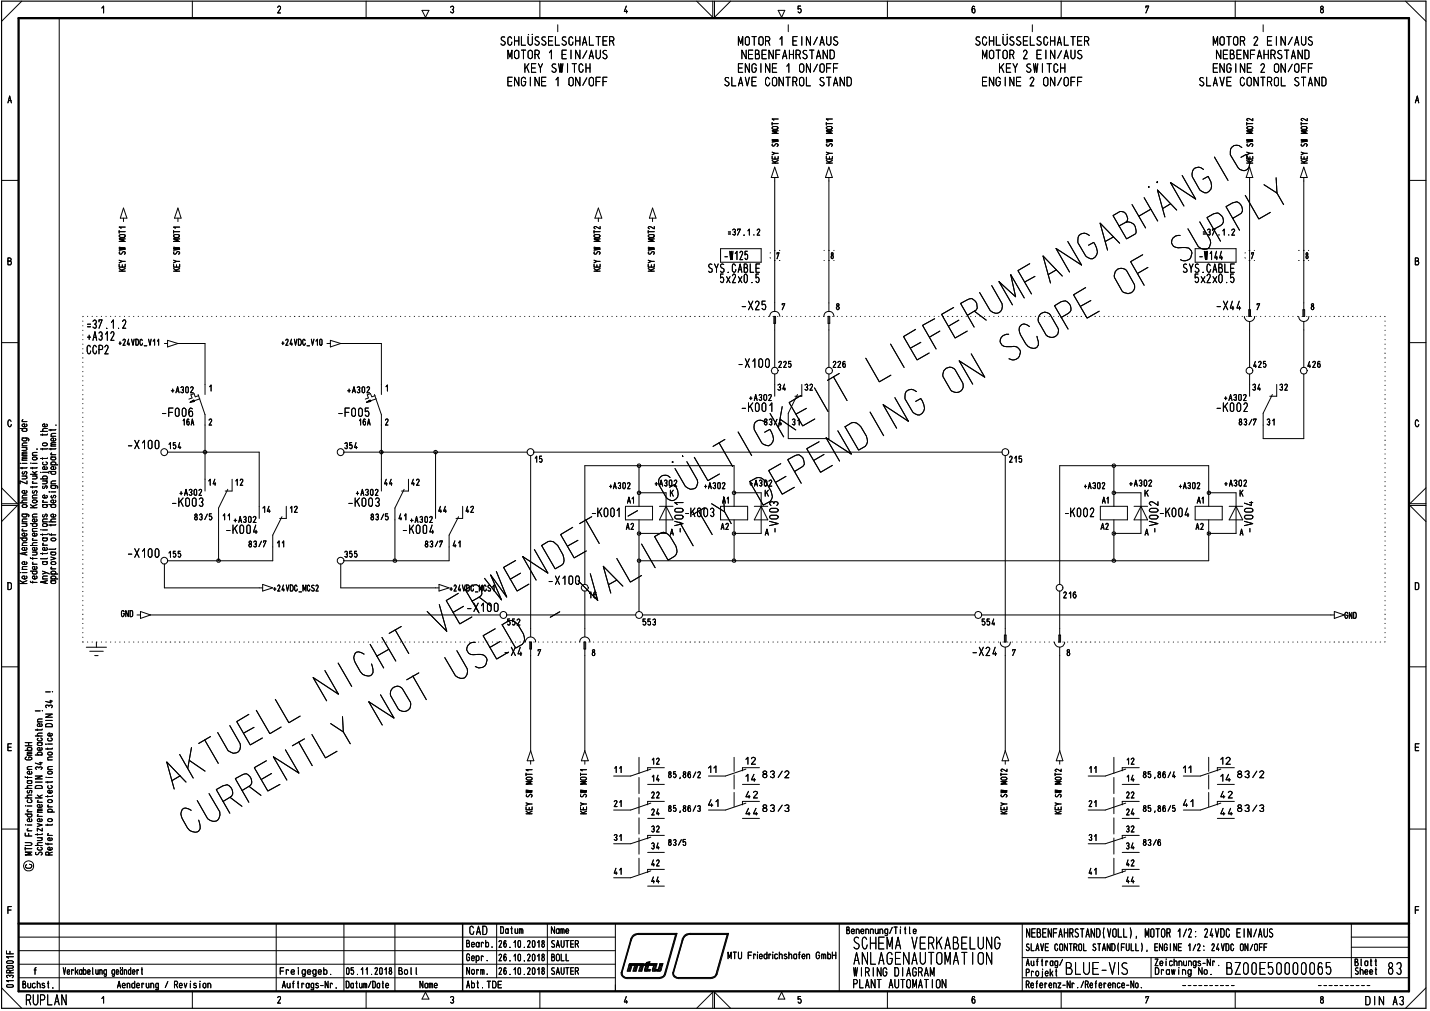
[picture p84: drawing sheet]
<svg xmlns="http://www.w3.org/2000/svg" width="420mm" height="297mm" viewBox="0 0 420 297" stroke-linecap="round" stroke-linejoin="round" font-family="sans-serif">
<defs><g id="words">
<text font-size="16.3" x="214.8" y="148">3</text>
<g font-size="8.1">
<text x="222.7" y="143.8">t,</text>
<text x="223.9" y="143.8">,</text>
</g>
<g font-size="6.2">
<text x="203.6" y="5">\/</text>
<text x="203.9" y="296.1">/ \</text>
</g>
<g font-size="5.8">
<text x="35.2" y="65.3">4</text>
<text x="51.1" y="65.3">4</text>
<text x="174.6" y="65.3">4</text>
<text x="190.6" y="65.3">4</text>
</g>
<g font-size="5.3">
<text x="212.1" y="148">1</text>
<text x="211.7" y="152">m</text>
<text x="221.7" y="152">Avg</text>
<text x="250.5" y="279">SC-1Id VRKA31LU\G</text>
<text x="250.7" y="283.5">A\LAG:\AUTOldT 0\</text>
<text x="329.2" y="286.4">S</text>
<text x="360.1" y="286.4">3700=50000065</text>
<text x="407.4" y="286.4">83</text>
</g>
<text font-size="4.6" x="7.5" y="295.4">RUPLAN</text>
<g font-size="3.9">
<text x="163.7" y="9.5">I</text>
<text x="231.4" y="9.5">i</text>
<text x="303.1" y="9.5">i</text>
<text x="371" y="9.5">i</text>
<text x="146.9" y="13.5">SCHLÜSSELSCHALTER</text>
<text x="149" y="17.4">MOTOR 1 EIN/AUS</text>
<text x="216.8" y="13.5">MOTOR 1 EIN/AUS</text>
<text x="217.8" y="17.4">NEBENFAHRSTAND</text>
<text x="286.5" y="13.5">SCHLÜSSELSCHALTER</text>
<text x="288.5" y="17.4">MOTOR 2 EIN/AUS</text>
<text x="356.3" y="13.5">MOTOR 2 EIN/AUS</text>
<text x="357.3" y="17.4">NEBENFAHRSTAND</text>
<text x="154" y="21.4">KEY SW I TCH</text>
<text x="216.8" y="21.4">ENGINE 1 ON/OFF</text>
<text x="293.5" y="21.4">KEY SW I TCH</text>
<text x="356.3" y="21.4">ENGINE 2 ON/OFF</text>
<text x="149.1" y="25.4">ENGINE 1 ON/OFF</text>
<text x="212.7" y="25.4">SLAVE CONTROL STAND</text>
<text x="288.5" y="25.4">ENGINE 2 ON/OFF</text>
<text x="352.3" y="25.4">SLAVE CONTROL STAND</text>
<text x="366" y="35.6">,„</text>
<text x="382.1" y="35.6">c.,</text>
<text x="226.5" y="41.9">..,</text>
<text x="226.6" y="36.9">,=</text>
<text x="242.4" y="41.9">..,</text>
<text x="242.5" y="36.9">,=</text>
<text x="365.9" y="36.9">,</text>
<text x="381.9" y="36.9">,</text>
<text x="382" y="41.9">..,</text>
<text x="226.6" y="43.2">,-,</text>
<text x="242.4" y="45.6">,</text>
<text x="242.6" y="43.2">v,</text>
<text x="366.8" y="43.1">n</text>
<text x="382" y="46.9">,_,</text>
<text x="382.1" y="43.2">„.&gt;</text>
<text x="34.8" y="74.8">v,</text>
<text x="50.8" y="74.8">u,</text>
<text x="173.7" y="77.4">,</text>
<text x="174.4" y="74.8">v&gt;</text>
<text x="189.6" y="77.4">,</text>
<text x="212.5" y="76.5">1125</text>
<text x="34.4" y="79.8">,,</text>
<text x="189.8" y="79.8">,,</text>
<text x="207.9" y="80.2">SYS.CABLE</text>
<text x="211.3" y="83.2">5x2x0.5</text>
<text x="347.3" y="80.2">SYS.CABLE</text>
<text x="350.7" y="83.2">5x2x0.5</text>
<text x="217.8" y="91.2">-X25</text>
<text x="229.7" y="91.2">7</text>
<text x="245.5" y="91.2">a</text>
<text x="287.5" y="92.2">o</text>
<text x="315.5" y="93.6">..</text>
<text x="322.3" y="93.6">.</text>
<text x="357.3" y="91.2">-X44</text>
<text x="369.2" y="91.2">7</text>
<text x="385" y="91.2">8</text>
<text x="25.5" y="96.6">=37.1.2</text>
<text x="25.5" y="100.2">+A312</text>
<text x="34.8" y="101.6">+24VDC_V11</text>
<text x="25.3" y="104.1">CCP2</text>
<text x="216.7" y="108.1">-X100</text>
<text x="47.4" y="122.5">-F006</text>
<text x="99.2" y="122.5">-F005</text>
<text x="217.8" y="121.1">-K001</text>
<text x="357.3" y="121.1">-K002</text>
<text x="37.4" y="132">-X100</text>
<text x="50.4" y="148.9">-K003</text>
<text x="102.2" y="148.9">-K003</text>
<text x="175.5" y="152">K001</text>
<text x="193.6" y="152">A2,-</text>
<text x="208.5" y="152">3</text>
<text x="312.8" y="152">-K002</text>
<text x="333" y="152">A2-K004</text>
<text x="66.3" y="156.9">-K004</text>
<text x="118.2" y="156.9">-K004</text>
<text x="159.8" y="171.9">&quot;-X10</text>
<text x="140.8" y="179.8">1,0</text>
<text x="146.8" y="181.5">•</text>
<text x="186.7" y="181.9">«</text>
<text x="188.7" y="183.8">553</text>
<text x="173.8" y="192.8">8</text>
<text x="285.6" y="192.8">-X24</text>
<text x="137.8" y="274.7">CAD</text>
<text x="301.5" y="275.5">NEBENFAHRSTANDIVOLL), MOTOR 1/2: 24VDC EIN/AUS</text>
<text x="250.7" y="286.4">WIKING DIAGRAM</text>
<text x="301.4" y="286.4">Auft&quot;</text>
<text x="309.7" y="286.4">g/3LUl-V</text>
<text x="250.4" y="290.4">PLANT AUTOMATION</text>
<text x="401.1" y="295.4">DIN A3</text>
</g>
<g font-size="3.2">
<text x="337.4" y="148.7">c,1</text>
<text x="170" y="188.8">r-</text>
<text x="170" y="227.2">,:</text>
<text x="180.2" y="227.2">11</text>
<text x="218.7" y="224.7">12</text>
<text x="294.1" y="223.4">1</text>
<text x="309.6" y="227.2">,.:</text>
<text x="310" y="223.4">1</text>
<text x="319.8" y="227.2">11</text>
<text x="358.2" y="224.7">12</text>
<text x="154.1" y="233.1">..,</text>
<text x="154.3" y="228.1">,-</text>
<text x="154.3" y="229.4">c)</text>
<text x="170.1" y="233.1">..,</text>
<text x="218.7" y="229.7">14 83/2</text>
<text x="293.4" y="228.1">,</text>
<text x="293.6" y="233.1">..,</text>
<text x="293.8" y="229.4">c&gt;</text>
<text x="309.5" y="233.1">..,</text>
<text x="358.2" y="229.7">14</text>
<text x="207.8" y="237.1">41 _____-:-</text>
<text x="218.7" y="234.6">42</text>
<text x="223.6" y="237.1">„</text>
<text x="228.3" y="237.1">,,</text>
<text x="293.4" y="236.8">,</text>
<text x="309.8" y="237.2">r,,-</text>
<text x="347.2" y="237.2">41</text>
<text x="358.2" y="239.6">4483/3</text>
<text x="146.9" y="274.3">Datum</text>
<text x="161.9" y="274.4">Name</text>
<text x="248.5" y="274.5">Benennung/Title</text>
<text x="136.9" y="278.4">Bearb.</text>
<text x="146.3" y="278.5">26.10.2018</text>
<text x="161.8" y="278.5">SAUTER</text>
<text x="213.8" y="281.9">MTU Friedrichshafen GmbH</text>
<text x="301.2" y="279.5">SLAVE CONTROL STAND(FULL), ENGINE 1/2: 24VDC ON/OFF</text>
<text x="9.7" y="286.4">f</text>
<text x="18.5" y="286.4">Verkabelung geändert</text>
<text x="82.1" y="286.4">Freigegeb.</text>
<text x="101.4" y="286.4">05.11.2018</text>
<text x="117" y="286.4">Bol l</text>
<text x="136.9" y="282.4">Gepr.</text>
<text x="137" y="286.4">Norm.</text>
<text x="146.3" y="282.4">26.10.2018</text>
<text x="146.3" y="286.4">26.10.2018</text>
<text x="161.8" y="286.4">SAUTER</text>
<text x="161.9" y="282.4">BOLL</text>
<text x="339.1" y="286.4">Drawing No.</text>
<text x="397.7" y="283.9">Blatt</text>
<text x="6.5" y="290.4">Buchst.</text>
<text x="34.4" y="290.4">Aenderung / Revision</text>
<text x="82.8" y="290.4">Auftrags-Nr.</text>
<text x="101.5" y="290.4">Datum/Date</text>
<text x="123.2" y="290.4">Name</text>
<text x="137" y="290.4">Abt.TDE</text>
<text x="301.3" y="290.4">Referenz-Nr./Reference-No.</text>
</g>
<g font-size="3.1">
<text x="8" y="171.6" transform="rotate(-90 8 171.6)">Keine Aenderung ohne Zustimmung der</text>
<text x="11" y="171.4" transform="rotate(-90 11 171.4)">federfuehrenden Konstruktion.</text>
<text x="14.1" y="171.6" transform="rotate(-90 14.1 171.6)">Any alterotions are subiect to the</text>
<text x="16.5" y="171.6" transform="rotate(-90 16.5 171.6)">approval of the design department.</text>
<text x="9.5" y="251.4" transform="rotate(-90 9.5 251.4)">MTU Friedrichshafen GmbH</text>
<text x="12.5" y="251.4" transform="rotate(-90 12.5 251.4)">Schutzvermerk DIN 34 beachten</text>
<text x="15.5" y="251.4" transform="rotate(-90 15.5 251.4)">Refer to protection notice DIN 34 I</text>
</g>
<g font-size="2.9">
<text x="213.8" y="69.3">=37.1.2</text>
<text x="358.8" y="69.3">1.2</text>
<text x="82.7" y="101.6">+24VDC_V10</text>
<text x="228.6" y="108.1">225</text>
<text x="242.3" y="109.8">0</text>
<text x="244.5" y="108.1">226</text>
<text x="368.2" y="108.1">425</text>
<text x="384.1" y="108.1">426</text>
<text x="50" y="115.6">+A302</text>
<text x="61.2" y="115.1">1</text>
<text x="101.9" y="115.6">+A302</text>
<text x="113" y="115.1">1</text>
<text x="220.1" y="117.9">+A302</text>
<text x="228.3" y="114.8">34</text>
<text x="236.3" y="114.8">32</text>
<text x="359.5" y="117.9">+A302</text>
<text x="367.8" y="114.8">34</text>
<text x="375.8" y="114.8">32</text>
<text x="53.4" y="125.1">16A</text>
<text x="61.2" y="125.1">2</text>
<text x="105.3" y="125.1">16A</text>
<text x="113" y="125.1">2</text>
<text x="225.8" y="125.1">3</text>
<text x="363.8" y="125.1">83/7</text>
<text x="372.1" y="125.1">31</text>
<text x="49.2" y="132">154</text>
<text x="101.1" y="132">354</text>
<text x="99" y="133.8">*</text>
<text x="154.8" y="133.8">*</text>
<text x="156.8" y="136">15</text>
<text x="197.1" y="136.6">.\.,\</text>
<text x="294.1" y="133.8">*</text>
<text x="296.3" y="136">215</text>
<text x="61" y="142.7">14</text>
<text x="68.9" y="142.7">12</text>
<text x="112.6" y="142.7">44</text>
<text x="120.6" y="142.7">42</text>
<text x="178.8" y="143.8">+A302</text>
<text x="192.2" y="143.8">+</text>
<text x="198.8" y="143.8">\\._) +A302</text>
<text x="318.3" y="143.8">+A302</text>
<text x="331.6" y="143.2">+A302</text>
<text x="346.2" y="143.8">+A302</text>
<text x="359.5" y="143">+A302</text>
<text x="52.5" y="145.7">+A302</text>
<text x="104.5" y="145.7">+A302</text>
<text x="184.2" y="148">A1</text>
<text x="323.7" y="148">A1</text>
<text x="336.3" y="146">K</text>
<text x="351.6" y="148">Al</text>
<text x="364.1" y="146">K</text>
<text x="365.3" y="148.7">---1.</text>
<text x="56.8" y="153.1">83/5</text>
<text x="65.2" y="153.7">11+A302</text>
<text x="76.9" y="150.7">14</text>
<text x="84.9" y="150.7">12</text>
<text x="108.6" y="153.1">83/5</text>
<text x="116.9" y="153.7">41+A302</text>
<text x="128.6" y="150.7">44</text>
<text x="136.6" y="150.7">42</text>
<text x="183.9" y="155.7">A2</text>
<text x="211.7" y="155.7">A2</text>
<text x="323.3" y="155.7">A2</text>
<text x="351.3" y="155.7">A2</text>
<text x="72.7" y="160.9">83/7</text>
<text x="81.1" y="160.9">11</text>
<text x="124.5" y="160.9">83/7</text>
<text x="132.8" y="160.9">41</text>
<text x="186.7" y="157.4">0</text>
<text x="199.7" y="156.9">i</text>
<text x="215.3" y="157.3">:</text>
<text x="224.7" y="157.4">A 1</text>
<text x="336.3" y="157.4">A 1</text>
<text x="364.2" y="157.4">A 1</text>
<text x="37.2" y="163.9">-XI00</text>
<text x="49.3" y="163.9">155</text>
<text x="101" y="163.9">355</text>
<text x="80.2" y="173.8">+24VDCMCS2</text>
<text x="132" y="173.8">+24V</text>
<text x="136.9" y="179.7">-</text>
<text x="312.3" y="175.9">216</text>
<text x="35.5" y="181.4">GND 1.-</text>
<text x="286.2" y="181.9">*</text>
<text x="288.2" y="183.8">554</text>
<text x="391.7" y="181.9">&gt;GND</text>
<text x="158.4" y="192.8">7</text>
<text x="191.2" y="224.7">12</text>
<text x="207.7" y="227.2">11</text>
<text x="330.8" y="224.7">12</text>
<text x="347.2" y="227.2">11 ____&gt;-</text>
<text x="170.2" y="229.4">o</text>
<text x="191.2" y="228.7">14</text>
<text x="196.2" y="228.7">85,86/2</text>
<text x="309.6" y="229.4">o</text>
<text x="330.9" y="229.7">g</text>
<text x="335.7" y="228.7">85,86/4</text>
<text x="153.9" y="236.8">,</text>
<text x="170.3" y="237.2">r,-</text>
<text x="180.3" y="237.2">21</text>
<text x="191.2" y="239.6">24</text>
<text x="191.3" y="234.6">22</text>
<text x="196.2" y="237.2">„</text>
<text x="218.7" y="239.6">44</text>
<text x="319.7" y="237.2">21</text>
<text x="330.7" y="239.6">24</text>
<text x="330.8" y="234.6">22</text>
<text x="358.2" y="234.6">42</text>
<text x="191.1" y="244.6">32</text>
<text x="330.7" y="244.6">32</text>
<text x="180.2" y="247.1">31</text>
<text x="191.1" y="248.6">34 83/5</text>
<text x="319.7" y="247.1">31</text>
<text x="330.7" y="249.6">34 83/6</text>
<text x="180.1" y="257">41</text>
<text x="191.1" y="254.6">42</text>
<text x="319.7" y="257">41</text>
<text x="330.7" y="254.6">42</text>
<text x="191.1" y="259.6">44</text>
<text x="330.7" y="259.6">44</text>
</g>
<g font-size="2.2">
<text x="34.8" y="69.9">c&gt;</text>
<text x="50.8" y="69.9">c&gt;</text>
<text x="174.4" y="69.9">c&gt;</text>
<text x="190.3" y="69.9">c&gt;</text>
<text x="34.8" y="73.7">e.</text>
<text x="50.8" y="73.7">e.</text>
<text x="174.3" y="73.7">e.</text>
<text x="190.3" y="73.7">e.</text>
<text x="365.4" y="150.6">CD</text>
<text x="365.4" y="152.7">CD</text>
</g>
<g font-size="1.6">
<text x="50.8" y="79.8">L11</text>
<text x="154.3" y="238.1">L11</text>
<text x="154.4" y="239.3">Y</text>
<text x="293.8" y="238.1">L11</text>
<text x="293.9" y="239.3">Y</text>
<text x="309.8" y="239.3">Y</text>
</g>
</g></defs>
<g fill="none" stroke="#000" stroke-width=".29">
<path d="M6.4 .3l-5.9 6M17.4 5.3v286M29.9 2.4l.5-.6v2M56.5 .3v5M81.6 2.2l.1-.2a.45 .45 0 0 1 .6-.1 .45 .45 0 0 1 0 .7l-.7 1.2h.8M107.6 .3v5M124 3h2l-1 2.1zM132.4 2.1a.47 .47 0 0 1 .7-.2 .47 .47 0 0 1 0 .7l-.2 .2a.49 .49 0 0 1 .3 .8 .49 .49 0 0 1-.8-.1M158.6 .3v5M184 1.8l-.6 1.6h1M184.1 3v.8M228.6 3h2l-.9 2.1z"/>
<path d="M235.2 1.8h-.7v.9a.56 .56 0 0 1 .9 .3 .56 .56 0 0 1-.7 .6l-.2-.1M260.7 .3v5M286.4 2l-.4-.2-.2 .1-.2 1.4a.47 .47 0 0 0 .6 .5 .47 .47 0 0 0 .3-.8l-.3-.5-.5 .1-.1 .4M311.8 .3v5M336.7 2.3v-.5h.8l-.8 2M362.9 .3v5M388.2 1.9a.72 .72 0 0 0 .6 1.1 .52 .52 0 0 1-.2 .7 .52 .52 0 0 1-.7-.4 .52 .52 0 0 1 .5-.6 .42 .42 0 0 0 .4-.5 .42 .42 0 0 0-.6-.3zM413 .3l6 6M2.3 30.2l.5-2 .5 2M2.5 29.5h.8M415.8 30.2l.6-2 .5 2M416 29.5h.8"/>
<path d="M.5 53h5M414 53h5M2.3 76.7l1 .2v.4l-.2 .5h-.8v-2l.9 .1v.6l-.3 .2M415.8 76.7l1 .2 .1 .4-.3 .5h-.8v-2l.9 .1v.6l-.3 .2M227.6 96.9v11M243.5 96.9v11M367.2 96.9v11M383.1 96.9v11M.5 100.7h5M414 100.7h5M3.3 123.8a.48 .48 0 0 0-.6-.4 .48 .48 0 0 0-.4 .6v.7l.4 .6h.4l.2-.6M155.9 133.9v50.8"/>
<path d="M295.4 133.9v50.8M416.8 123.8a.48 .48 0 0 0-.6-.4 .48 .48 0 0 0-.4 .6v.7l.4 .6h.4l.3-.6M.5 148.5h4.6l-4.6 4.7M.5 143.3l4.6 4.7h-4.6M419 148.5h-4.8l4.8 4.7M419 143.3l-4.8 4.7h4.8M2.3 171.2h.6l.4 .4v1.2l-.4 .4h-.6zM171.8 173.7v11M311.4 173.7v11M415.8 171.2h.6l.5 .4v1.2l-.5 .4h-.6zM.5 195.9h5M414 195.9h5"/>
<path d="M2.3 219.5h1M3.3 218.5h-1v2.1h1M415.8 219.5h1M416.9 218.5h-1.1v2.1h1.1M.5 243.6h5M414 243.6h5M2.3 267.4h1M3.3 266.4h-1v2M5.5 275.3h175.3M5.5 279.3h175.3M81.2 271.4v19.9M101 271.4v19.9"/>
<path d="M116 271.4v19.9M145.9 271.4v15.9M160.8 271.4v15.9M180.8 271.4v19.9M246.6 271.4v19.9M300.4 271.4v19.8M397 271.4v15.9M397 278.3h17M397 275.3h17M415.8 267.4h1M416.9 266.4h-1.1v2M.5 290.2l5.9 6"/>
<path d="M5.5 287.3h175.3M5.5 283.3h175.3M29.9 293.4l.5-.6v1.9M56.5 291.3v4.9M81.6 293.1a.45 .45 0 0 1 .6-.3 .45 .45 0 0 1 .1 .7l-.7 1.2h.8M107.6 291.3v4.9M125 291.5l1 2h-2zM132.4 293a.5 .5 0 0 1 .8 0 .5 .5 0 0 1-.3 .8 .49 .49 0 0 1 .3 .8 .49 .49 0 0 1-.8-.1M158.6 291.3v4.9M184 292.8l-.6 1.6h1M184.1 294v.7M209.9 291.5l4.8 4.7"/>
<path d="M229.7 291.5l.9 2h-2zM235.2 292.8h-.7v.8a.61 .61 0 0 1 .9 .4 .61 .61 0 0 1-.7 .7l-.2-.3M260.7 291.3v4.9M286.4 293l-.3-.2-.3 .1-.2 1.4a.47 .47 0 0 0 .7 .4 .47 .47 0 0 0 .2-.7l-.1-.4-.4-.1-.3 .1-.1 .4M300.4 287.3h113.6M300.4 281.3h113.6M301.5 283.7l.5-1.9 .4 1.9M303 282.4v1a.38 .38 0 0 0 .4 .3 .38 .38 0 0 0 .3-.3M303.7 282.4v1.3M304.5 282.4h.5M305 281.8l-.2 .1v1.8M305.9 282.4h.5"/>
<path d="M306.2 281.8v1.9h.2M307.3 282.6l.2-.2h.2l.1 .2M307.3 282.4v1.3M309.3 282.4v1.1l-.6 .2-.1-.3 .1-1h.5l.1 .3M310.2 285.3h.3M310.3 284.7v2l.2 .1M310.8 282.4l-.2 1.9-.6-.2M310.8 282.7l-.2-.3h-.5l-.2 .3 .2 1h.5l.2-.3M311.8 291.3v4.9M312.2 281.9l-.8 1.7M336.7 293.2v-.4h.8l-.8 1.9M338.2 281.3v6"/>
<path d="M339.4 281.8h.8l-.8 1.9h.8M340.8 283h.9l-.2-.6h-.3l-.4 .2v.9l.4 .2 .4-.2M342.6 282.4v1.3M362.9 291.3v4.9M388.2 292.9a.72 .72 0 0 0 .6 1v.1a.47 .47 0 0 1-.4 .7 .47 .47 0 0 1-.4-.7v-.1a.69 .69 0 0 0 .6-.4 .69 .69 0 0 0 0-.7zM419 290.2l-6 6"/>
<circle cx="8.4" cy="254.4" r="1.49"/>
</g>
<path d="M.5 .3h418.5v295.9h-418.5z" fill="none" stroke="#000" stroke-width=".34"/>
<path d="M5.5 5.3h408.5v286h-408.5zM5.5 271.4h408.5" fill="none" stroke="#000" stroke-width=".68"/>
<path d="M135.9 271.4v19.9" fill="none" stroke="#000" stroke-width=".42"/>
<g fill="none" stroke="#000" stroke-width=".29">
<path d="M342.7 281.9h.1M344.4 282.5l-.6-.1-.2 1 .2 .3h.5l.2-.3M345 282.7a.43 .43 0 0 1 .4-.3 .43 .43 0 0 1 .4 .3v1M345 281.8v1.9M346.4 282.6l.3-.2h.4l.2 1.3M346.4 282.4v1.3M347.8 282.4v1a.43 .43 0 0 0 .4 .3 .43 .43 0 0 0 .4-.3M348.6 282.4v1.3M349.2 282.6l.3-.2h.4l.2 1.3M349.2 282.4v1.3M351.4 282.4l-.2 1.9-.6-.2M351.4 282.7l-.2-.3h-.4l-.2 .3v.7l.2 .3h.4l.2-.3"/>
<path d="M352.7 282.5a.33 .33 0 0 0-.6-.1 .33 .33 0 0 0 .2 .6l.5 .2v.3l-.3 .2-.5-.2M353.4 283h.7M355.6 281.8v1.9l-.9-1.9v1.9M356.3 282.6l.2-.2h.2l.1 .2M356.3 282.4v1.3"/>
</g>
<path d="M339.4 281.8h.8l-.8 1.9h.8M340.8 283h.9l-.2-.6h-.3l-.4 .2v.9l.4 .2 .4-.2M342.6 282.4v1.3M358.1 283.7h.1" fill="none" stroke="#000" stroke-width=".29"/>
<g fill="none" stroke="#000" stroke-width=".29">
<path d="M342.7 281.9h.1M344.4 282.5l-.6-.1-.2 1 .2 .3h.5l.2-.3M345 282.7a.43 .43 0 0 1 .4-.3 .43 .43 0 0 1 .4 .3v1M345 281.8v1.9M346.4 282.6l.3-.2h.4l.2 1.3M346.4 282.4v1.3M347.8 282.4v1a.43 .43 0 0 0 .4 .3 .43 .43 0 0 0 .4-.3M348.6 282.4v1.3M349.2 282.6l.3-.2h.4l.2 1.3M349.2 282.4v1.3M351.4 282.4l-.2 1.9-.6-.2M351.4 282.7l-.2-.3h-.4l-.2 .3v.7l.2 .3h.4l.2-.3"/>
<path d="M352.7 282.5a.33 .33 0 0 0-.6-.1 .33 .33 0 0 0 .2 .6l.5 .2v.3l-.3 .2-.5-.2M353.4 283h.7M355.6 281.8v1.9l-.9-1.9v1.9M356.3 282.6l.2-.2h.2l.1 .2M356.3 282.4v1.3"/>
</g>
<g fill="none" stroke="#000" stroke-width=".29">
<path d="M10.4 208.9h1.4M1.9 279.4v.8h2M2.9 279.5v.7M1.9 282.6l.4-.3 1.3 .1a.34 .34 0 0 1 .3 .4 .34 .34 0 0 1-.4 .2h-1.3zM2 283.9l1.5-.2a.38 .38 0 0 1 .4 .4 .38 .38 0 0 1-.4 .4h-1.3l-.3-.4zM2.1 289.4l1.4-.1a.38 .38 0 0 1 .4 .4 .38 .38 0 0 1-.4 .4l-1.4-.1-.2-.3zM2.2 287.3l-.3-.4a.55 .55 0 0 1 .5-.4 .55 .55 0 0 1 .5 .4 .48 .48 0 0 1 .6-.4 .48 .48 0 0 1 .4 .5l-.3 .3M2.9 285.8v-.4a.52 .52 0 0 0-.5-.4 .52 .52 0 0 0-.5 .4v.4h2M3.9 288.1h-2l.6 .4M3.9 281.1h-2l.6 .4M3.9 285l-1 .3M358.1 283.7h.1"/>
<path d="M399 284.4a.46 .46 0 0 0-.6 .1 .46 .46 0 0 0 .1 .7 .55 .55 0 0 1 .6 .5 .55 .55 0 0 1-.6 .6l-.3-.3M399.7 285.3l.1-.4 .5 .1 .2 1.3M399.7 284.3v2M401 285.6h.9a.46 .46 0 0 0-.3-.7 .46 .46 0 0 0-.6 .4l.1 .8 .3 .2 .4-.2M402.5 285.6h.8l-.3-.7-.5 .3v.9l.3 .2 .4-.2M404.2 284.3v1.9l.3 .1"/>
</g>
<path d="M10.4 208.9h1.4M12.5 208.9h.1" fill="none" stroke="#000" stroke-width=".29"/>
<g fill="none" stroke="#000" stroke-width=".29">
<path d="M227.6 49.1l1 3.1h-2zM227.6 52.2v1M243.5 49.1l1.1 3.1h-2.1zM243.5 52.2v1M367.2 49.1l.9 3.1h-2zM367.2 52.2v1M383.1 49.1l1 3.1h-2zM383.1 52.2v1M211.7 73.1h11.9v3.9h-11.9M226.3 75.7l.1 .2M226.4 74.3h-.1M227.5 76.5h.2"/>
<path d="M227.5 73.6h.2M227.6 73.6v2.9M228.3 74.7v-.4h.6l-.6 1.7M229 76.5h.2M229 73.6h.2M242.1 76.5h.1M242.1 73.6h.1M243.6 73.6v2.9M244.4 74.3a.61 .61 0 0 0 .3 .9 .4 .4 0 0 1 .1 .6 .4 .4 0 0 1-.6 0 .64 .64 0 0 1 .5-.9v-.6zM245 76.5h.1M245 73.6h.1M351.2 73.1h12v3.9h-12z"/>
<path d="M352.5 75.4h.8M353.5 68.2h.7M353.5 68.7h.7M353.9 73.8l.3 2.5 .2-2.5 .1 2.5 .3-2.5M354.8 67.6l.3-.3a.43 .43 0 0 1 .5 .4 .43 .43 0 0 1-.4 .5 .43 .43 0 0 1 .4 .4 .43 .43 0 0 1-.5 .4l-.3-.2M355.6 74.5l.4-.7v2.5M356.2 67.7v-.4h.8l-.8 1.8M357.4 73.8l-.5 2h.8M357.5 75.3v1M358.9 73.8l-.5 2h.8M358.9 75.3v1M365.8 75.7l.1 .2"/>
<path d="M365.9 74.3h-.1M367 76.5h.2M367 73.6h.2M367.2 73.6v2.9M368.5 76.5h.1M368.5 73.6h.1M381.6 76.5h.1M381.6 73.6h.1M383 76.5h.2M383 73.6h.2M383.1 73.6v2.9M384.4 76.5h.1"/>
<path d="M384.4 73.6h.1M39.2 93h.1M40.6 93h.1M42 93h.1M43.3 93h.1M44.7 93h.1M46 93h.1M47.4 93h.1M48.6 93h.2M49.2 100l3.1 .9-3.1 1zM50 93h.2M51.3 93h.2"/>
<path d="M52.7 93h.2M54.1 93h.1M55.4 93h.1M56.8 93h.1M58.1 93h.1M59.5 93h.1M60.8 93h.1M62.2 93h.1M63.5 93h.1M64.9 93h.1M66.3 93h.1M67.6 93h.1"/>
<path d="M69 93h.1M70.3 93h.1M71.7 93h.1M73 93h.1M74.4 93h.1M75.7 93h.1M77.1 93h.1M78.4 93h.1M79.8 93h.1M81.2 93h.1M82.5 93h.1M83.9 93h.1"/>
<path d="M85.2 93h.1M86.5 93h.2M87.8 93h.2M89.2 93h.2M90.6 93h.1M91.9 93h.2M93.3 93h.1M94.6 93h.1M96 93h.1M97.1 100l3 .9-3 1zM97.3 93h.1M98.7 93h.1"/>
<path d="M100 93h.1M101.4 93h.1M102.7 93h.1M104.1 93h.1M105.5 93h.1M106.8 93h.1M108.2 93h.1M109.5 93h.1M110.9 93h.1M112.2 93h.1M113.6 93h.1M114.9 93h.1"/>
<path d="M116.3 93h.1M117.6 93h.1M119 93h.1M120.4 93h.1M121.7 93h.1M123.1 93h.1M124.3 93h.2M125.7 93h.2M127 93h.2M128.4 93h.2M129.8 93h.1M131.1 93h.2"/>
<path d="M132.5 93h.1M133.8 93h.1M135.2 93h.1M136.5 93h.1M137.9 93h.1M139.2 93h.1M140.6 93h.1M141.9 93h.1M143.3 93h.1M144.7 93h.1M146 93h.1M147.4 93h.1"/>
<path d="M148.7 93h.1M150.1 93h.1M151.4 93h.1M152.8 93h.1M154.1 93h.1M155.5 93h.1M156.8 93h.1M158.2 93h.1M159.6 93h.1M160.9 93h.1M162.3 93h.1M163.5 93h.2"/>
<path d="M164.9 93h.2M166.2 93h.2M167.6 93h.2M169 93h.1M170.3 93h.1M171.7 93h.1M173 93h.1M174.4 93h.1M175.7 93h.1M177.1 93h.1M178.4 93h.1M179.8 93h.1"/>
<path d="M181.1 93h.1M182.5 93h.1M183.9 93h.1M185.2 93h.1M186.6 93h.1M187.9 93h.1M189.3 93h.1M190.6 93h.1M192 93h.1M193.3 93h.1M194.7 93h.1M196 93h.1"/>
<path d="M197.4 93h.1M198.8 93h.1M200.1 93h.1M201.4 93h.1M202.7 93h.2M204.1 93h.2M205.4 93h.2M206.8 93h.2M208.2 93h.1M209.5 93h.1M210.9 93h.1M212.2 93h.1"/>
<path d="M213.6 93h.1M214.9 93h.1M216.3 93h.1M217.6 93h.1M219 93h.1M220.3 93h.1M221.7 93h.1M223.1 93h.1M224.4 93h.1M225.8 93h.1M226.1 93a1.53 1.53 0 0 1 1.5-1.5 1.53 1.53 0 0 1 1.6 1.5M227.1 93h.1"/>
<path d="M227.4 93h.5v2h-.5zM227.6 89v2.5M227.6 93v3.9M228.5 93h.1M229.8 93h.1M231.2 93h.1M232.5 93h.1M233.9 93h.1M235.2 93h.1M236.6 93h.1M238 93h.1M239.2 93h.2"/>
<path d="M240.6 93h.1M241.9 93h.2a1.48 1.48 0 0 1 1.5-1.5 1.48 1.48 0 0 1 1.5 1.5M243.3 93h.5v2h-.5zM243.5 89v2.5M243.5 93v3.9M244.6 93h.2M246 93h.1M247.4 93h.1M248.7 93h.1M250.1 93h.1M251.4 93h.1M252.8 93h.1"/>
<path d="M254.1 93h.1M255.5 93h.1M256.8 93h.1M258.2 93h.1M259.5 93h.1M260.9 93h.1M262.3 93h.1M263.6 93h.1M265 93h.1M266.3 93h.1M267.7 93h.1M269 93h.1"/>
<path d="M270.4 93h.1M271.7 93h.1M273.1 93h.1M274.4 93h.1M275.8 93h.1M277.1 93h.1M278.4 93h.2M279.8 93h.2M281.1 93h.2M282.5 93h.2M283.8 93h.1M285.2 93h.1"/>
<path d="M292 93h.1M293.3 93h.1M294.7 93h.1M296 93h.1M297.4 93h.1M298.7 93h.1M300.1 93h.1M301.5 93h.1M302.8 93h.1M304.2 93h.1M305.5 93h.1M306.9 93h.1"/>
<path d="M308.2 93h.1M309.6 93h.1M310.9 93h.1M312.3 93h.1M313.6 93h.1M319 93h.2M320.3 93h.2M325.8 93h.1M327.1 93h.1M328.5 93h.1M329.8 93h.1M331.2 93h.1"/>
<path d="M332.5 93h.1M333.9 93h.1M335.2 93h.1M336.6 93h.1M337.9 93h.1M339.3 93h.1M340.7 93h.1M342 93h.1M343.4 93h.1M344.7 93h.1M346.1 93h.1M347.4 93h.1"/>
<path d="M348.8 93h.1M350.1 93h.1M351.5 93h.1M352.8 93h.1M354.1 93h.2M355.5 93h.1M356.8 93h.2M358.2 93h.2M359.5 93h.2M360.9 93h.1M362.2 93h.1M363.6 93h.1"/>
<path d="M365 93h.1M365.6 93a1.48 1.48 0 0 0 1.5 1.5 1.48 1.48 0 0 0 1.5-1.5M366.3 93h.1M366.9 91h.5v2h-.5zM367.2 89v4M367.2 94.5v2.4M367.7 93h.1M369 93h.1M370.4 93h.1M371.7 93h.1M373.1 93h.1M374.4 93h.1"/>
<path d="M375.8 93h.1M377.1 93h.1M378.5 93h.1M379.9 93h.1M381.2 93h.1M381.6 93a1.52 1.52 0 0 0 1.5 1.5 1.52 1.52 0 0 0 1.5-1.5M382.6 93h.1M382.8 91h.5v2h-.5zM383.1 89v4M383.1 94.5v2.4M383.9 93h.1M385.3 93h.1"/>
<path d="M386.6 93h.1M388 93h.1M389.3 93h.1M390.7 93h.1M392 93h.1M393.3 93h.2M394.7 93h.1M396 93h.2M397.4 93h.2M398.7 93h.1M400.1 93h.1M401.4 93h.1"/>
<path d="M402.8 93h.1M404.2 93h.1M405.5 93h.1M406.9 93h.1M407 94.3v.1M407 95.7v.1M407 97v.1M407 98.4v.1M407 99.7v.1M24.3 106.4v.1M24.3 107.8v.1M24.3 109.1v.1"/>
<path d="M24.3 110.5v.1M24.3 111.8v.1M24.3 113.2v.1M24.3 114.6h.1M24.3 115.9v.1M24.3 117.2v.1M24.3 118.5v.1M24.3 119.9v.1M48.3 100.9h.9M55.8 118.2l1.1-.7 .2 .4zM56 118.1h.3M56.1 118h.8"/>
<path d="M56.1 116l.3 .9-.9 .4M56.3 117.9h.8M56.4 117.9h.7M56.7 117.7h.3M56.9 117.6h.1M58.2 115.9l2 5.9v3.1M58.4 116.2l-1 .4M58.7 117.2l-2.2 .6M60.2 112.9v3M96.1 100.9h1M107.7 118.2l1.1-.7 .1 .4zM107.8 118.1h.3"/>
<path d="M107.9 116l.3 .9-.9 .4M107.9 118h.7M108.1 117.9h.8M108.2 117.9h.7M108.5 117.7h.3M108.7 117.6h.1M110 115.9l2.1 5.9v3.1M110.2 116.2l-.9 .4M110.5 117.2l-2.2 .6M112.1 112.9v3M227.6 112.9v3.5M234.3 115.9l-2.7 5.5v3.5"/>
<path d="M235.6 112.9v3.5h-2M367.2 112.9v3.5M373.8 115.9l-2.7 5.5v3.5M375.1 112.9v3.5h-2M407 101.1v.1M407 102.4v.1M407 103.7v.2M407 105.1v.1M407 106.4v.1M407 107.8v.1M407 109.1v.1M407 110.5v.1"/>
<path d="M407 111.8v.1M407 113.2v.1M407 114.6h.1M407 115.9v.1M407 117.2v.1M407 118.5v.1M407 119.9v.1M24.3 121.2v.1M24.3 122.6v.1M24.3 124h.1M24.3 125.3v.1M24.3 126.7h.1"/>
<path d="M24.3 128v.1M24.3 129.3v.2M24.3 130.6v.2M24.3 132v.1M24.3 133.3v.1M24.3 134.7v.1M24.3 136.1h.1M24.3 137.4v.1M24.3 138.8v.1M407 121.2v.1M407 122.6v.1M407 124h.1"/>
<path d="M407 125.3v.1M407 126.7h.1M407 128v.1M407 129.3v.2M407 130.6v.2M407 132v.1M407 133.3v.1M407 134.7v.1M407 136.1h.1M407 137.4v.1M407 138.8v.1M24.3 140.1v.1"/>
<path d="M24.3 141.5v.1M24.3 142.7v.2M24.3 144.1v.1M24.3 145.5h.1M24.3 146.8v.1M24.3 148.2v.1M24.3 149.5v.1M24.3 150.9v.1M24.3 152.2v.1M24.3 153.6v.1M24.3 154.9v.1M24.3 156.2v.2"/>
<path d="M24.3 157.6h.1M24.3 158.9v.1M60.2 140.8v3.5M66.9 143.8l-2.7 5.5v3.4M68.2 140.8v3.5h-2M76.2 148.8v3.5M82.8 151.8l-2.7 5.4v3.5M84.1 148.8v3.5h-1.9M112.1 140.8v3.5M118.7 143.8l-2.7 5.5v3.4M120 140.8v3.5h-2M128 148.8v3.5"/>
<path d="M134.7 151.8l-2.7 5.4v3.5M135.9 148.8v3.5h-1.9M183.8 148.8h7.9v3.9h-7.9zM187.7 144.8v4M187.7 152.7v4M195.7 144.8v11.9M215.7 152.7v4M223.6 144.8v11.9M323.3 148.8h8v3.9h-8zM327.3 144.8v4M327.3 152.7v4M335.2 144.8v11.9"/>
<path d="M351.2 148.8h7.9v3.9h-7.9zM355.1 144.8v4M355.1 152.7v4M361.1 148.8h4M363.2 148.8l1.9 3.9h-4zM363.2 144.8v11.9M407 140.1v.1M407 141.5v.1M407 142.7v.2M407 144.1v.1M407 145.5h.1M407 146.8v.1"/>
<path d="M407 148.2v.1M407 149.5v.1M407 150.9v.1M407 152.2v.1M407 153.6v.1M407 154.9v.1M407 156.2v.2M407 157.6h.1M407 158.9v.1M24.3 160.3v.1M24.3 161.6v.1M24.3 163v.1"/>
<path d="M24.3 164.3v.1M24.3 165.7v.1M24.3 167v.1M24.3 168.3v.2M24.3 169.7v.1M24.3 171v.1M24.3 172.4v.1M24.3 173.7v.1M24.3 175.1v.1M24.3 176.4v.1M24.3 177.8v.1M24.3 179.2h.1"/>
<path d="M76.2 172.7h1M77.2 171.7l2.9 1-2.9 1zM128 172.7h1M129 171.7l3 1-3 1zM139.2 177.2l1.3 2.5M140.5 177.2l-1.3 2.5M169.4 169.2h.6l.2 .6v1.4a.55 .55 0 0 1-.5 .5 .55 .55 0 0 1-.6-.5v-1.4zM173.2 174.4l.4-.5v1.8M175.1 174.1l-.4-.2-.2 .4v1l.2 .4a.55 .55 0 0 0 .5-.6 .55 .55 0 0 0-.5-.5l-.2 .3M407 160.3v.1M407 161.6v.1M407 163v.1"/>
<path d="M407 164.3v.1M407 165.7v.1M407 167v.1M407 168.3v.2M407 169.7v.1M407 171v.1M407 172.4v.1M407 173.7v.1M407 175.1v.1M407 176.4v.1M407 177.8v.1M407 179.2h.1"/>
<path d="M24.3 188.6h.1M24.3 180.4v.2M24.3 181.8v.1M24.3 183.1v.1M24.3 184.5v.1M24.3 185.8v.1M24.3 187.2v.1M25.4 190.2h5.9M25.7 188.6h.1M26.4 191.3h4M27.1 188.6h.1M27.8 192.6h1"/>
<path d="M28.3 188.6v1.6M28.4 188.6h.1M29.8 188.6h.1M31.1 188.6h.1M32.5 188.6h.1M33.8 188.6h.1M35.2 188.6h.1M36.5 188.6h.1M37.9 188.6h.1M39.2 188.6h.1M40.6 188.6h.1M42 188.6h.1"/>
<path d="M43.3 188.6h.1M44.7 188.6h.1M46 188.6h.1M47.4 188.6h.1M48.6 188.6h.2M50 188.6h.2M51.3 188.6h.2M52.7 188.6h.2M54.1 188.6h.1M55.4 188.6h.1M56.8 188.6h.1M58.1 188.6h.1"/>
<path d="M59.5 188.6h.1M60.8 188.6h.1M62.2 188.6h.1M63.5 188.6h.1M64.9 188.6h.1M66.3 188.6h.1M67.6 188.6h.1M69 188.6h.1M70.3 188.6h.1M71.7 188.6h.1M73 188.6h.1M74.4 188.6h.1"/>
<path d="M75.7 188.6h.1M77.1 188.6h.1M78.4 188.6h.1M79.8 188.6h.1M81.2 188.6h.1M82.5 188.6h.1M83.9 188.6h.1M85.2 188.6h.1M86.5 188.6h.2M87.8 188.6h.2M89.2 188.6h.2M90.6 188.6h.1"/>
<path d="M91.9 188.6h.2M93.3 188.6h.1M94.6 188.6h.1M96 188.6h.1M97.3 188.6h.1M98.7 188.6h.1M100 188.6h.1M101.4 188.6h.1M102.7 188.6h.1M104.1 188.6h.1M105.5 188.6h.1M106.8 188.6h.1"/>
<path d="M108.2 188.6h.1M109.5 188.6h.1M110.9 188.6h.1M112.2 188.6h.1M113.6 188.6h.1M114.9 188.6h.1M116.3 188.6h.1M117.6 188.6h.1M119 188.6h.1M120.4 188.6h.1M121.7 188.6h.1M123.1 188.6h.1"/>
<path d="M124.3 188.6h.2M125.7 188.6h.2M127 188.6h.2M128.4 188.6h.2M129.8 188.6h.1M131.1 188.6h.2M132.5 188.6h.1M133.8 188.6h.1M135.2 188.6h.1M136.5 188.6h.1M137.9 188.6h.1M139.2 188.6h.1"/>
<path d="M140.6 188.6h.1M141.9 188.6h.1M143.3 188.6h.1M144.7 188.6h.1M146 188.6h.1M147.4 188.6h.1M148.4 191.8h.9M148.7 188.6h.1M149.7 181.9h-.6v.8a.48 .48 0 0 1 .8 0 .48 .48 0 0 1-.1 .7l-.2 .2h-.3l-.2-.2M150.1 188.6h.1M150.2 190.2l1.2 2.4M151.2 181.9h-.6v.8a.48 .48 0 0 1 .7 0 .48 .48 0 0 1 0 .7l-.3 .2-.4-.2"/>
<path d="M151.4 188.6h.1M151.4 190.2l-1.2 2.4M151.9 182.2a.43 .43 0 0 1 .7-.3 .43 .43 0 0 1 0 .7l-.7 1h.9M152.8 188.6h.1M152.9 190.2l-.7 1.9h1.1M153 191.6v1M154.1 188.6h.1M154.4 188.6a1.48 1.48 0 0 1 1.5-1.5 1.48 1.48 0 0 1 1.5 1.5M155.5 188.6h.1M155.7 188.6h.5v2.1h-.5zM155.9 184.7v2.4M155.9 188.6v4"/>
<path d="M156.8 188.6h.1M158.2 188.6h.1M159.6 188.6h.1M160.9 188.6h.1M162.3 188.6h.1M163.5 188.6h.2M164.9 188.6h.2M166.2 188.6h.2M167.6 188.6h.2M169 188.6h.1M171.6 188.6v2.1h.5v-2.1M171.8 184.7v2.4"/>
<path d="M171.8 188.6v4M174.4 188.6h.1M175.7 188.6h.1M177.1 188.6h.1M178.4 188.6h.1M179.8 188.6h.1M181.1 188.6h.1M182.5 188.6h.1M183.9 188.6h.1M185.2 188.6h.1M186.6 188.6h.1M187.9 188.6h.1"/>
<path d="M189.3 188.6h.1M190.6 188.6h.1M192 188.6h.1M193.3 188.6h.1M194.7 188.6h.1M196 188.6h.1M197.4 188.6h.1M198.8 188.6h.1M200.1 188.6h.1M201.4 188.6h.1M202.7 188.6h.2M204.1 188.6h.2"/>
<path d="M205.4 188.6h.2M206.8 188.6h.2M208.2 188.6h.1M209.5 188.6h.1M210.9 188.6h.1M212.2 188.6h.1M213.6 188.6h.1M214.9 188.6h.1M216.3 188.6h.1M217.6 188.6h.1M219 188.6h.1M220.3 188.6h.1"/>
<path d="M221.7 188.6h.1M223.1 188.6h.1M224.4 188.6h.1M225.8 188.6h.1M227.1 188.6h.1M228.5 188.6h.1M229.8 188.6h.1M231.2 188.6h.1M232.5 188.6h.1M233.9 188.6h.1M235.2 188.6h.1M236.6 188.6h.1"/>
<path d="M238 188.6h.1M239.2 188.6h.2M240.6 188.6h.1M241.9 188.6h.2M243.3 188.6h.2M244.6 188.6h.2M246 188.6h.1M247.4 188.6h.1M248.7 188.6h.1M250.1 188.6h.1M251.4 188.6h.1M252.8 188.6h.1"/>
<path d="M254.1 188.6h.1M255.5 188.6h.1M256.8 188.6h.1M258.2 188.6h.1M259.5 188.6h.1M260.9 188.6h.1M262.3 188.6h.1M263.6 188.6h.1M265 188.6h.1M266.3 188.6h.1M267.7 188.6h.1M269 188.6h.1"/>
<path d="M270.4 188.6h.1M271.7 188.6h.1M273.1 188.6h.1M274.4 188.6h.1M275.8 188.6h.1M277.1 188.6h.1M278.4 188.6h.2M279.8 188.6h.2M281.1 188.6h.2M282.5 188.6h.2M283.8 188.6h.1M285.2 188.6h.1"/>
<path d="M286.6 188.6h.1M287.9 188.6h.1M289.3 188.6h.1M290.6 188.6h.1M292 188.6h.1M293.3 188.6h.1M293.9 188.6a1.48 1.48 0 0 0 1.5 1.6 1.48 1.48 0 0 0 1.5-1.6M294.7 188.6h.1M295.1 186.6h.5v2h-.5zM295.4 184.7v3.9M295.4 190.2v2.4M296 188.6h.1"/>
<path d="M297.4 188.6h.1M298.7 188.6h.1M300.1 188.6h.1M301.5 188.6h.1M302.8 188.6h.1M304.2 188.6h.1M305.5 188.6h.1M306.9 188.6h.1M308.2 188.6h.1M309.6 188.6h.1M309.8 188.6a1.48 1.48 0 0 0 1.5 1.6 1.48 1.48 0 0 0 1.5-1.6M310.9 188.6h.1"/>
<path d="M311.1 186.6h.5v2h-.5zM311.4 184.7v3.9M311.4 190.2v2.4M312.3 188.6h.1M313.6 188.6h.1M315 188.6h.1M316.3 188.6h.1M317.6 188.6h.2M319 188.6h.2M320.3 188.6h.2M321.7 188.6h.2M323 188.6h.1"/>
<path d="M324.4 188.6h.1M325.8 188.6h.1M327.1 188.6h.1M328.5 188.6h.1M329.8 188.6h.1M331.2 188.6h.1M332.5 188.6h.1M333.9 188.6h.1M335.2 188.6h.1M336.6 188.6h.1M337.9 188.6h.1M339.3 188.6h.1"/>
<path d="M340.7 188.6h.1M342 188.6h.1M343.4 188.6h.1M344.7 188.6h.1M346.1 188.6h.1M347.4 188.6h.1M348.8 188.6h.1M350.1 188.6h.1M351.5 188.6h.1M352.8 188.6h.1M354.1 188.6h.2M355.5 188.6h.1"/>
<path d="M356.8 188.6h.2M358.2 188.6h.2M359.5 188.6h.2M360.9 188.6h.1M362.2 188.6h.1M363.6 188.6h.1M365 188.6h.1M366.3 188.6h.1M367.7 188.6h.1M369 188.6h.1M370.4 188.6h.1M371.7 188.6h.1"/>
<path d="M373.1 188.6h.1M374.4 188.6h.1M375.8 188.6h.1M377.1 188.6h.1M378.5 188.6h.1M379.9 188.6h.1M381.2 188.6h.1M382.6 188.6h.1M383.9 188.6h.1M385.3 188.6h.1M386.6 188.6h.1M388 188.6h.1"/>
<path d="M389.3 188.6h.1M390.7 188.6h.1M392 188.6h.1M393.3 188.6h.2M394.7 188.6h.1M396 188.6h.2M397.4 188.6h.2M398.7 188.6h.1M400.1 188.6h.1M401.4 188.6h.1M402.8 188.6h.1M404.2 188.6h.1"/>
<path d="M405.5 188.6h.1M407 188.6h-.1M407 180.4v.2M407 181.8v.1M407 183.1v.1M407 184.5v.1M407 185.8v.1M407 187.2v.1M12.5 208.9h.1M155.9 220.6l.9 2.9h-1.9zM155.9 223.5v1M171.8 220.6l1 2.9h-2z"/>
<path d="M171.8 223.5v1M187.7 222.5v4.7M187.7 228.4v4.8M187.7 234.4v4.7M190.3 230.5h4.9M191.2 226l-5.9 2h-5M191.2 236l-5.9 2h-5M195.2 235.5h-4.9v1M195.2 225.6h-4.9v.9M198.5 236.6h-.6v.9a.46 .46 0 0 1 .6-.1 .46 .46 0 0 1 .2 .6l-.3 .4h-.3l-.2-.2M199.9 238.3v.4h-.2M201 236.7a.49 .49 0 0 0-.2 .6 .49 .49 0 0 0 .6 .3 .5 .5 0 0 1 .1 .6 .5 .5 0 0 1-.5 .2 .63 .63 0 0 1-.2-.7 .63 .63 0 0 1 .6-.4l.1-.4z"/>
<path d="M202.8 236.9l-.2-.3-.3 .1-.2 1.4a.38 .38 0 0 0 .5 .3 .38 .38 0 0 0 .3-.4l-.2-.7-.5 .1-.1 .3M204.4 236.7l-.7 1.6M205 237l.4-.4a.49 .49 0 0 1 .4 .5 .49 .49 0 0 1-.4 .5l.3 .1v.6l-.4 .1-.3-.2M215.7 222.5v4.2M215.7 227.7v4.1M215.7 232.8v4.2M218.1 225.6v.9M219.2 226l-6.1 2h-4.9M219.2 236l-6.1 2M224.3 226.7a.63 .63 0 0 0 .1 .7 .63 .63 0 0 0 .8 .1 .6 .6 0 0 1 0 .8 .6 .6 0 0 1-.9 0 .6 .6 0 0 1 0-.8 .6 .6 0 0 0 .7-.1 .6 .6 0 0 0 .1-.7l-.4-.2zM226.4 226.8a.58 .58 0 0 1 .9-.2 .58 .58 0 0 1-.1 .9h-.3a.54 .54 0 0 1 .5 .8 .54 .54 0 0 1-.9 0l-.1-.1M226.4 236.7l.1-.1a.6 .6 0 0 1 1 .3l-.1 .4-.5 .2a.54 .54 0 0 1 .5 .8 .54 .54 0 0 1-.9 0l-.1-.1"/>
<path d="M229.8 226.6l-1.2 1.8M230.6 226.9a.59 .59 0 0 1 .8-.4 .59 .59 0 0 1 .3 .8l-1.1 1.2h1.2M327.3 222.5v4.7M327.3 228.4v4.8M327.3 234.4v4.7M329.7 230.5h5M330.8 226l-6.1 2h-5M330.8 236l-6.1 2h-5M334.7 235.5h-5v1M334.7 225.6h-5v.9M336.2 236.7a.49 .49 0 0 0-.2 .6 .49 .49 0 0 0 .6 .3 .46 .46 0 0 1 .1 .6 .46 .46 0 0 1-.6 .1 .64 .64 0 0 1 .5-1l.1-.4zM338 236.6h-.6v.9a.46 .46 0 0 1 .6-.1 .46 .46 0 0 1 .1 .6l-.2 .4-.5-.2"/>
<path d="M339.4 238.3l-.2 .4M340.5 236.7a.49 .49 0 0 0-.1 .6 .49 .49 0 0 0 .5 .3 .5 .5 0 0 1 .1 .6 .5 .5 0 0 1-.5 .2 .6 .6 0 0 1-.3-.7 .6 .6 0 0 1 .6-.4l.1-.4zM342.3 236.9l-.2-.3-.3 .1-.1 1.4a.38 .38 0 0 0 .4 .3 .38 .38 0 0 0 .3-.4l-.2-.7-.4 .1-.1 .3M344 236.7l-.8 1.6M345.1 236.6h-.5v.9a.46 .46 0 0 1 .6-.1 .46 .46 0 0 1 .1 .6l-.2 .4h-.4l-.1-.2M355.1 222.5v4.2M355.1 227.7v4.1M355.1 232.8v4.2M358.7 226l-6 2h-5M358.7 236l-6 2h-5M362.7 235.5h-5v1M363.8 226.7l.1 .5a.78 .78 0 0 1 .9 1 .58 .58 0 0 1-.7 .4 .58 .58 0 0 1-.4-.7 .58 .58 0 0 1 .6-.5 .47 .47 0 0 0 .5-.6 .47 .47 0 0 0-.8-.2z"/>
<path d="M363.9 236.6l-.2 .3 .3 .4a.6 .6 0 0 1 .8 .5 .6 .6 0 0 1-.6 .7 .6 .6 0 0 1-.5-.8l.2-.2a.66 .66 0 0 0 .6-.2 .66 .66 0 0 0 .1-.7zM365.8 226.8a.61 .61 0 0 1 .8-.3 .61 .61 0 0 1 .3 .8l-.4 .2a.54 .54 0 0 1 .5 .8 .54 .54 0 0 1-.9 0l-.3-.1M365.8 236.7l.3-.1a.59 .59 0 0 1 .9 .1l-.1 .6-.4 .2a.54 .54 0 0 1 .5 .8 .54 .54 0 0 1-.9 0l-.3-.1M369.3 226.6l-1.2 1.8M370.1 226.9a.57 .57 0 0 1 .8-.4 .57 .57 0 0 1 .2 .8l-1 1.2h1.2M370.1 236.7l.4-.2 .6 .1 .1 .6-.5 .3a.52 .52 0 0 1 .5 .7 .52 .52 0 0 1-.8 .1l-.3-.1M8.7 253.9a.6 .6 0 0 1 .7 .6 .6 .6 0 0 1-.6 .6h-.8l-.4-.3-.1-.5 .3-.3M187.7 240.3v4.7M187.7 246.2v4.8M187.7 252.1v4.8M190.3 240.5h4.9M190.3 250.4h4.9"/>
<path d="M191.2 246l-5.9 1.9h-5M191.2 255.9l-5.9 2h-5M195.2 245.4h-4.9v1.1M195.2 255.4h-4.9v1M218.1 240.5h5M327.3 240.3v4.7M327.3 246.2v4.8M327.3 252.1v4.8M329.7 240.5h5M329.7 250.4h5M330.8 246l-6.1 1.9h-5M330.8 255.9l-6.1 2h-5"/>
<path d="M334.7 245.4h-5v1.1M334.7 255.4h-5v1M336.1 246.7a.55 .55 0 0 0 0 .6 .55 .55 0 0 0 .5 .3 .48 .48 0 0 1 0 .7 .48 .48 0 0 1-.7-.2 .48 .48 0 0 1 .4-.6 .41 .41 0 0 0 .4-.6 .41 .41 0 0 0-.6-.2zM337.4 246.9a.46 .46 0 0 1 .8 0 .46 .46 0 0 1-.4 .7 .43 .43 0 0 1 .3 .4 .43 .43 0 0 1-.4 .4l-.3-.2M339.7 246.7l-.8 1.6M340.9 246.9l-.4-.3-.3 .5v1.1l.5 .2a.58 .58 0 0 0 .3-.6 .58 .58 0 0 0-.5-.5l-.3 .4M187.6 274.5l-1.2 .4-.6 .6-3 10.3M187.6 274.6h10.9M190.3 260.3h4.9M198.6 274.2l-3.4 12.1-.4 .6-1 .3h-10l-.8-.5-.2-1M198.8 274.4h-11.2l-1.3 .4-.8 1.1-2.8 9.9M198.8 274.2l-3.4 12.1-.5 .6-.8 .4h-10.3l-.9-.6-.2-1"/>
<path d="M202.7 274.5l-1.2 .4-.5 .6-3.1 10.3M202.7 274.6h11M213.7 274.2l-3.3 12.1-.5 .6-1 .3h-10l-.7-.5-.3-1M213.9 274.4h-11.2a2.28 2.28 0 0 0-2.2 2l-2.7 9.4M213.9 274.2l-3.5 12.1M329.7 260.3h5M180.8 289.3v2h2M182.5 285.8l3-10.4a2.01 2.01 0 0 1 2.1-1.2h11.3l-3.4 12.1a1.74 1.74 0 0 1-1.7 1.1M182.5 285.7a1.57 1.57 0 0 0 1.6 1.7M184.1 287.5h9.7M184.8 283.6h4.3M184.9 283.3l.1-.2h4l.2 .2"/>
<path d="M184.9 283.3l-.6 2h.9l.5-1.7M184.9 283.3h4.3M184.9 283.4h4.2M185 283.5h4.1M185 283.2h4.1M185 283.6l-.6 1.7M185.2 283.6l-.5 1.7M185.4 283.6l-.5 1.7M185.5 283.6l-.5 1.7M186.5 283.6l-.5 1.7h.9l.5-1.7M186.6 283.6l-.5 1.7M186.9 283.6l-.5 1.7"/>
<path d="M187.1 283.6l-.5 1.7M187.2 283.6l-.5 1.7M188.3 283.6l-.5 1.7M188.6 283.6l-.5 1.7M188.8 283.6l-.5 1.7M188.9 283.6l-.5 1.7M189.2 283.3l-.6 2h-.9l.5-1.7M189.4 283.3h3.5M189.4 283.5h3.5M189.4 283.4h3.5M189.5 283.2h3.5M189.9 283.6l-.5 1.6"/>
<path d="M189.9 283h.9M189.9 282.9h.9M190 282.8h.9M190 283.6l-.5 1.7M190.3 284.8h.8l-.1 .5h-1.6v-.3l.5-2.2 1.1-.3-.9 2.8M190.3 283.6l-.5 1.7M190.3 284.9h.7M190.3 285h.7M190.3 285.1h.7M190.3 285.2h.7M190.4 282.7h.5M190.5 283.6l-.6 1.7"/>
<path d="M192.1 283.6l-.5 1.4 .1 .3h2.2M192.2 283.6l-.5 1.6M192.3 283.6l-.5 1.7M192.5 285.2h.8M192.6 284.8h.8M192.6 284.9h.8M192.6 285h.7M192.6 285.1h.7M192.6 283.6l-.5 1.7M192.7 283.6l-.5 1.7M192.9 283.6l-.4 1.7M193 283.1h-3.5l-.1 .5h3.5"/>
<path d="M193.1 283.1l-.2 .5M193.8 283.6h.8M193.8 283.6l-.5 1.7M193.8 283.3h.8M193.8 283.5h.8M193.8 283.4h.8M193.8 283.1v.5M193.9 283.1h.9l-.2 .5M193.9 283.2h.9M194 283.6l-.5 1.7M194.3 283.6l-.5 1.7M194.4 283.6l-.5 1.7"/>
<path d="M194.6 283.6l-.3 1.4-.4 .3M197.7 285.8l3-10.4a2.01 2.01 0 0 1 2-1.2h11.4l-3.4 12.1a1.74 1.74 0 0 1-1.8 1.1M197.7 285.7l.2 1.2 .9 .5h.5M197.8 285.7l.3 1 .8 .6h10.4l.7-.4 .5-.6M199.3 287.5h9.6M347.5 289.6h.9M349.1 289.6h.8M350.7 289.6h.8M352.3 289.6h.8M353.9 289.6h.8M355.5 289.6h.7M357.1 289.6h.7"/>
<path d="M358.6 289.6h.9M360.2 289.6h.8M361.8 289.6h.8M387.4 289.6h.8M389 289.6h.8M390.5 289.6h.9M392.1 289.6h.9M393.7 289.6h.8M395.4 289.6h.7M396.9 289.6h.8M398.5 289.6h.7M400.1 289.6h.8"/>
<path d="M401.7 289.6h.8"/>
<circle cx="227.6" cy="108.9" r="1.01"/>
<circle cx="367.1" cy="108.9" r="1"/>
<circle cx="383.1" cy="108.9" r="1.01"/>
<circle cx="48.2" cy="132.8" r="1"/>
<circle cx="60.3" cy="132.8" r=".49"/>
<circle cx="112.1" cy="132.8" r=".49"/>
<circle cx="128" cy="132.9" r=".48"/>
<circle cx="187.8" cy="136.9" r=".51"/>
<circle cx="327.3" cy="136.9" r=".52"/>
<circle cx="187.8" cy="144.8" r=".51"/>
<circle cx="327.3" cy="156.7" r=".52"/>
<circle cx="327.3" cy="144.8" r=".52"/>
<circle cx="355.2" cy="156.8" r=".49"/>
<circle cx="355.2" cy="144.8" r=".46"/>
<circle cx="48.3" cy="164.7" r=".97"/>
<circle cx="64.2" cy="164.7" r=".52"/>
<circle cx="100.1" cy="164.7" r=".97"/>
<circle cx="116" cy="164.7" r=".52"/>
<circle cx="171.9" cy="172.7" r=".99"/>
<circle cx="187.8" cy="164.7" r=".51"/>
<circle cx="215.7" cy="164.7" r=".52"/>
<circle cx="311.3" cy="172.7" r=".97"/>
<circle cx="327.3" cy="164.7" r=".52"/>
</g>
<path d="M353.5 68.2h.7M353.5 68.7h.7M354.8 67.6l.3-.3a.43 .43 0 0 1 .5 .4 .43 .43 0 0 1-.4 .5 .43 .43 0 0 1 .4 .4 .43 .43 0 0 1-.5 .4l-.3-.2M356.2 67.7v-.4h.8l-.8 1.8M358.2 69.1h.1" fill="none" stroke="#000" stroke-width=".29"/>
<g fill="none" stroke="#000" stroke-width=".29">
<path d="M228.6 38.4h-1.7l1.3 .5-1.3 .3h1.7M244.6 38.4h-1.8l1.4 .5-1.4 .3h1.8M366.4 37.4l.3-.2h1l.4 .2v.4l-.4 .2h-1l-.3-.2zM368.1 38.4h-1.8l1.4 .5-1.4 .3h1.8M382.3 37.4l.4-.2 1.1 .1a.39 .39 0 0 1 .3 .4 .39 .39 0 0 1-.4 .3h-1l-.4-.2zM384.1 38.4h-1.8l1.5 .5-1.5 .3h1.8M226.9 45.9v.8h1.7v-.7M226.9 44.7l.8 .3-.8 .5M226.9 47.9h1.7M226.9 47.2l1 .7M227.6 53.2v20.4M227.7 46.1v.6"/>
<path d="M228.6 47.2l-1.1 .5M242.8 45.9v.8h1.8v-.7M242.8 47.9h1.8M242.8 47.2l1.1 .7M243.5 53.2v20.4M244.6 47.2l-1.1 .5M336.2 58.1l3.9 6.8M337.5 54.9h.1M340.1 53.4l-.1 .3 .1-.2h-.1M344 59.9l-2.4 1.4M347.3 51.6l4 6.9-7.4-4.9 4 6.9M353.6 49.8a1.98 1.98 0 0 0-2.6-.4 1.98 1.98 0 0 0-.7 2.5l2.2 3.9a1.89 1.89 0 0 0 3.3-.3 4.3 4.3 0 0 0-.8-3.7l-1.6 .9"/>
<path d="M356.8 46.1l4 6.9M364.9 43.3a1.88 1.88 0 0 0-2.2-.6 1.88 1.88 0 0 0-1.2 1.9v.9l2.3 3.8a1.82 1.82 0 0 0 2.1 .8 1.82 1.82 0 0 0 1.3-1.8l-.2-1.2-.9-1.7-1.5 .8M365.9 57.4l4 6.9 3.4-1.9M366.3 45.9v.8h1.8v-.7M366.3 44.7l.9 .3-.9 .5M366.3 47.9h1.8M366.3 47.2l1.1 .7M367.2 53.2v20.4M367.2 46.1v.6M367.2 45h.9M368.1 47.2l-1.1 .5M374.9 52.2l.3 4.5-3.8-2.4"/>
<path d="M375.2 56.7l1.9 3.4M382.3 44.7l.9 .3-.9 .5M383.1 53.2v20.4M35 77.6v.9h1.8v-.9M35 76.5l.9 .3-.9 .4M35 67.7v.8M35.9 77.8v.7M35.9 76.8h.9M36.8 70.2h-1.8l1.4 .4-1.4 .4h1.8M51 77.6v.9h1.8v-.9M51 76.5l.9 .3-.9 .4M51 67.7v.8"/>
<path d="M51.9 76.8h.9M51.9 77.8v.7M52.8 70.2h-1.8l1.4 .4-1.4 .4h1.8M174.5 79.7h1.8M174.5 78.9l1.1 .8M174.5 67.7v.8M176.3 70.2h-1.8l1.5 .4-1.5 .4h1.8M176.3 78.9l-1.1 .5M190.5 67.7v.8M190.6 74a.39 .39 0 0 0 0 .6 .39 .39 0 0 0 .6-.1 .65 .65 0 0 1 1-.4v.4l-.2 .2M192.2 70.2h-1.7l1.4 .4-1.4 .4h1.7M227.6 76.5v12.5"/>
<path d="M243.5 76.5v12.5M302.6 77.5l-3.5 2 4 6.9M310.4 79.2l-2.4 1.5M313.7 71l4.1 6.9-7.5-4.9 3.9 6.9M320.1 69.2a1.92 1.92 0 0 0-2.2-.6 1.92 1.92 0 0 0-1.2 1.9v.8l2.3 3.9a1.88 1.88 0 0 0 2.1 .8 1.88 1.88 0 0 0 1.4-1.9l-.3-1.2-.8-1.7-1.6 .9M327.2 69.6l-2.5 1.4M327.7 79.8a2.13 2.13 0 0 1 3.3-.3l2.3 4.1a2.09 2.09 0 0 1-1 2.4 2.09 2.09 0 0 1-2.6-.4l-2.3-4.1v-.5zM329 71.5l-5.8-6 2.2 8M330.8 65.3a1.98 1.98 0 0 0 .2-2.2 1.98 1.98 0 0 0-1.9-1l-2.1 1.2 4 6.9 2.5-1.5a2.43 2.43 0 0 0-.2-2.5 2.43 2.43 0 0 0-2.5-.9l-2 1.1M332.6 60.1l4 6.9M335.7 74.8l-3.5 2.1 4 6.9M337.3 78.6l-3.1 1.7"/>
<path d="M338.1 61.5l-3.5 2M345.7 61.7l-5.6-5.9 2.2 8M346.8 69.2a1.87 1.87 0 0 0-2.5 1.4 1.87 1.87 0 0 0 1.9 2.2l1.2-.1a2.47 2.47 0 0 1 2.7 1 2.13 2.13 0 0 1-.7 2.5 2.13 2.13 0 0 1-2.6 .1M352.5 65.2l3.1 5.2a1.91 1.91 0 0 1-.4 2.4 1.91 1.91 0 0 1-2.4 .2l-.7-.5-3.1-5.3M356.6 67.4l2-1.1a2.02 2.02 0 0 0 .5-2.7 2.02 2.02 0 0 0-2.5-.8l-2 1.1 4 7M358.2 69.1h.1M362.2 64.2l2-1.2a2.09 2.09 0 0 0 .8-2.1 2.09 2.09 0 0 0-1.6-1.6l-1.2 .3-2 1.1 4 6.9M367.2 76.5v12.5M367.7 74.7v-.4h.6l-.6 1.7M383.1 76.5v12.5M383.9 74.3a.63 .63 0 0 0 .4 1v.6a.45 .45 0 0 1-.7-.3 .45 .45 0 0 1 .4-.6 .4 .4 0 0 0 .3-.4 .4 .4 0 0 0-.4-.3zM269 96.8l-3.5 2.1 4 6.8 3.5-2"/>
<path d="M274.6 93.6l-3.5 2 3.9 6.9M276.1 97.3l-3 1.8M280.2 90.3l-3.6 2.1 4 6.9 3.6-2M281.7 94.1l-3 1.7M284.3 92.6l2.5-1.5a2.36 2.36 0 0 0-1.3-3.4l-1.2 .4-2.1 1.1 4 6.9M286.3 91.4l3.5 2.7M291.4 83.9l3 5.3a2.03 2.03 0 0 1-.8 2.6 2.03 2.03 0 0 1-2.6-.5l-3.2-5.4M296.4 98.2a1.91 1.91 0 0 0-2.3 1.2 1.91 1.91 0 0 0 .9 2.4l2.1 .1a2 2 0 0 1 2.6 1.1 2 2 0 0 1-1.2 2.6 2.12 2.12 0 0 1-2-.2M300.9 87.5l-3.9-6.8 1.4 6.5-4.9-4.5 4 6.9M302.5 95.9a1.69 1.69 0 0 0-2.3-.5 1.69 1.69 0 0 0-.6 2.3 7.3 7.3 0 0 0 3.2 4.5 1.57 1.57 0 0 0 2.3-.9v-.9l-.4-1.6M304.1 81.2l-3.1 1.7M305.7 92.3a1.87 1.87 0 0 1 2.9 .2l2.3 3.9a2.04 2.04 0 0 1-.9 2.5 2.04 2.04 0 0 1-2.6-.4l-2.3-4a2.26 2.26 0 0 1 .6-2.2z"/>
<path d="M311.8 93.3l2-1.2a2.02 2.02 0 0 0 .6-2.6 2.02 2.02 0 0 0-2.6-.9l-2 1.2 4 6.9M312.1 81.1l-5.6-5.9 2.2 7.9M319 84.5l-3.6 2.1 4 6.9 3.6-2.1M320.5 88.3l-3 1.7M52.3 100.9h7.9v12M100.1 100.9h12v12M227.6 109.9v3M229.8 119.5l-1.1 6.1M235.4 116.2l-3.5 2.1 3.9 6.8 3.6-2M236.9 120l-3 1.7M239.3 114l4 6.9M243.5 109.9v19h-11.9v-4"/>
<path d="M244.9 110.7l4 7M246.6 109.7l-3.5 2.1M254.4 105.2l4 7 3.3-2M261.7 101.1l3.9 6.8M262.9 116.8l4 7-7.4-4.9 3.9 6.9M269.3 115.1a1.92 1.92 0 0 0-2.2-.6 1.92 1.92 0 0 0-1.2 1.9v.8l2.3 3.9a1.88 1.88 0 0 0 2.1 .8 1.88 1.88 0 0 0 1.4-1.9l-.3-1.2-.8-1.7-1.6 .8M270.6 100.6l-3.1 1.7M277.3 108.9a2.13 2.13 0 0 1 3.3-.3l2.3 4a2.09 2.09 0 0 1-.9 2.5 2.09 2.09 0 0 1-2.6-.5l-2.3-3.9-.1-.5zM285.4 104l3.9 6.8-7.5-4.8 4 6.9M367.2 109.9v3M383.1 109.9v19h-12v-4M49.2 132.8h27v16"/>
<path d="M60.2 124.9v15.9M101 132.8h53.9M112.1 124.9v15.9M128 132.8v16M156.8 132.8h137.6M187.7 136.8v8h8M201.8 135.6l3.1 5.4a1.88 1.88 0 0 1-.4 2.3 1.88 1.88 0 0 1-2.4 .1l-.7-.5-3.1-5.2M204 134.4l4 6.8 3.4-1.9M211.3 130.1l4 7M213 129.1l-3.5 2M215.7 136.8h-43.9v34.9M216.9 126.9l4 7"/>
<path d="M224.8 123.1a.64 .64 0 0 0 .5 1v.4a.38 .38 0 0 1-.3 .4 .38 .38 0 0 1-.4-.4l.1-.5a.52 .52 0 0 0 .6-.3 .52 .52 0 0 0-.2-.6zM224.9 124.1a1.98 1.98 0 0 0-2.6-.4 1.98 1.98 0 0 0-.7 2.5l2.2 3.9a1.88 1.88 0 0 0 2.2 .8 1.88 1.88 0 0 0 1.3-1.9l-.3-1.2-.8-1.6-1.5 .8M226.3 121.5l4 6.9M228.3 123.2l-.8 1.6M229.2 123.2l4.6 3.1M229.3 123.1l-.4 1.4h.8M229.4 136.2l-3.6 2.1 4 6.9 3.6-2M229.4 124.1v.8M230.9 140l-3 1.7M232.8 123.4l.3-.3a.43 .43 0 0 1 .5 .4 .43 .43 0 0 1-.4 .5 .43 .43 0 0 1 .4 .4 .43 .43 0 0 1-.5 .4l-.3-.2M233.5 138.5l1.9-1.2a1.44 1.44 0 0 0 .7-2.3 1.8 1.8 0 0 0-2.6-1.1l-2.1 1.1 4 7M234.4 123.6l.4-.5v1.8"/>
<path d="M240.7 129.8l-3.7 2 4.1 7 3.5-2.1M242.1 133.5l-3 1.8M246.2 126.6l3.9 6.8-7.4-4.8 4 6.9M248.3 125.4l1.9-1.2a2.43 2.43 0 0 1 2.7 1.2l1.7 2.7a2.5 2.5 0 0 1-.4 3l-1.9 1.1zM255.7 121.1l3.9 6.9M327.3 136.8v8h7.9M64.2 152.7v12.1M116 152.7v12.1M168.3 154.9l-3.6 2.2 4 6.8 3.6-2M169.8 158.7l-3 1.7M172.1 152.7l4 7M173.9 151.8l-3.6 2"/>
<path d="M174 150.9h1M187.3 150l-2.8 1.6M188.5 159.9l4 6.9M192.3 157.6l2-1.1a2.43 2.43 0 0 1 2.7 1.2l1.6 2.7a2.35 2.35 0 0 1-.4 3l-1.9 1.2zM193.8 142.8l.5-1.7 .4 1.7M193.9 142.2h.6M195.2 141.3l.3-.2a.43 .43 0 0 1 .5 .3 .43 .43 0 0 1-.4 .5 .43 .43 0 0 1 .4 .5 .43 .43 0 0 1-.5 .3l-.3-.1M195.7 156.7h-8v23M196.8 141.1h.4l.2 .2v1.1a.38 .38 0 0 1-.4 .4 .38 .38 0 0 1-.4-.4zM196.9 140.3a1.98 1.98 0 0 0-2.6-.4 1.98 1.98 0 0 0-.7 2.5l2.2 3.8a1.87 1.87 0 0 0 2.1 .8 1.87 1.87 0 0 0 1.4-1.8l-.2-1.2-.9-1.7-1.5 .9M197 157.2l.4-1.8 .4 1.8M197 144v1.8"/>
<path d="M197.1 156.7h.6M197.3 144.7l.5 1.1M197.8 144l-.8 1.1M198.2 153.2l2.5 .6-2.5 .6M199.7 153.4l4 7M200.7 147.7h-2.5l.8 .6M203.5 150.2l.7 1.6M204.2 149.3l-1.2 1.5M205 149.5l.5-.2 .5 .5v1.4a.52 .52 0 0 1-.6 .6 .52 .52 0 0 1-.5-.6zM205.3 150.2l4 6.9M207 149.2l-3.5 2M207.1 149.4l.3-.1 .5 .5v1.4a.55 .55 0 0 1-.6 .6 .55 .55 0 0 1-.5-.6v-1.4z"/>
<path d="M212.6 146l.3 4.4-3.8-2.4M223.6 156.7h-7.9v8.1M335.2 156.7h-7.9v8.1M337.7 153.2l2.5 .6-2.5 .6M363.2 156.7h-8.1v8.1h-167.4M363.2 144.8h-8.1v-8h-43.7v34.9M365.6 153.2l2.5 .6-2.5 .6M48.3 165.7v7h27.9M80.1 160.7v4.1h-30.9M100.1 165.7v7h27.9M129.1 177.6l2.2 7.9-5.8-5.8M132 160.7v4.1h-31"/>
<path d="M134.7 174.3l-3.6 2.1 4 6.9 3.5-2M136.2 178.1l-3.1 1.8M137.1 171.9h.4l.4 .3-.2 1.5h-.6zM138.7 176.6l2-1.1a2 2 0 0 0 .6-2.6 2 2 0 0 0-2.6-.9l-2 1.2 4.1 6.9M139.1 172.3l-.2-.3h-.3l-.2 1.3 .4 .4 .3-.6M139.7 173.9h.7M140.8 175.4l3.4 2.7M140.8 173.7v-1.8l.5 1.4 .4-1.4v1.8M142.8 172.3l-.2-.3h-.3l-.2 1.3 .4 .4 .4-.6M144.1 172a.39 .39 0 0 0-.6 0 .39 .39 0 0 0 .1 .6 .65 .65 0 0 1 .4 1.1h-.4l-.2-.3M144.7 172.5l.5-.6v1.8M145.8 167.9l3.1 7.5-4.8-6.5 3.3 7.4-5-6.4"/>
<path d="M151.5 164.7l-3.5 2 3.9 7 3.5-2.1M153 168.4l-3.1 1.8M157 161.5l4 6.9-7.5-4.9 4 6.9M159.1 160.3l2-1.2a2.48 2.48 0 0 1 2.8 1.2 5.7 5.7 0 0 1 1.7 5.2l-2.5 1.6zM164.5 179.7l-2.8 1.7M173.4 168.6l2.2 7.8-5.7-5.8M181.2 164.1l4 6.9 3.3-1.9M181.2 170.4l-2.4 1.4M183 172.2l-5.8-5.8 2.3 7.8M44.2 180.7h102.7M95.5 197l3.9 7-7.4-4.9 4 6.8M99.4 194.8l3.9 6.9"/>
<path d="M107 192.2a1.85 1.85 0 0 0-2.6-.3 2.37 2.37 0 0 0 0 2.7l1.5 2.8a2.07 2.07 0 0 0 1.8 1.3 2.07 2.07 0 0 0 1.9-1.1l-.4-2.5M108.8 189.3l3.9 7M112.2 187.3l4.1 6.9M114.3 190.8l-3.6 2M116.1 185.1l4 6.9M117.9 184.1l-3.6 2M121.3 198.6l4 7M123.1 197.7l-3.6 2M134.2 191.2l3.1 5.3a2.02 2.02 0 0 1-.8 2.6 2.02 2.02 0 0 1-2.7-.6l-3.1-5.3M139.7 188.7a1.87 1.87 0 0 0-2.5 1.5 1.87 1.87 0 0 0 1.9 2.2 4.3 4.3 0 0 1 3.5 .5 2.11 2.11 0 0 1-.1 2.8 2.11 2.11 0 0 1-2.8 .1M145.5 184.7l-3.6 2.1 4 6.8 3.5-2M146.9 188.5l-3 1.7"/>
<path d="M147.5 183.6l2-1.2a2.43 2.43 0 0 1 2.7 1.2l1.6 2.7a2.5 2.5 0 0 1-.3 3l-2 1.1zM148.9 180.7h37.8M155.9 192.6v28M171.8 192.6v28M188.8 180.7h97.6M288.4 180.7h102.6M295.4 192.6v28M297.6 191.3v-.5h.7l-.7 1.8M311.4 192.6v28M313.6 190.9a.55 .55 0 0 0 0 .6 .55 .55 0 0 0 .6 .3 .46 .46 0 0 1 0 .7 .46 .46 0 0 1-.6 0 .46 .46 0 0 1 0-.7 .46 .46 0 0 0 .7-.5 .46 .46 0 0 0-.7-.4zM56.3 219.6l-1.1 6.2M60.2 217.4l3.9 6.9"/>
<path d="M61.8 216.4l-3.4 2M67.5 213.2l3.1 5.3a1.93 1.93 0 0 1-.5 2.3 1.93 1.93 0 0 1-2.3 .2l-.8-.4-3-5.4M73.1 209.9l-3.5 2.1 3.9 6.9 3.6-2.1M74.6 213.7l-3 1.7M75.3 208.7l4 6.9 3.3-2M80.9 205.5l4 6.8 3.3-1.9M87.8 218l3.9 7M89.5 217.1l-3.6 2M91.7 215.8l3.9 6.9 3.4-2M100.6 210.6l.3 4.5-3.7-2.5M100.9 215.1l2 3.4M111.8 204.1l4 6.9-7.5-4.8 4 6.8"/>
<path d="M115.4 202.2a1.88 1.88 0 0 1 2.8 .2l2.4 3.9a2.09 2.09 0 0 1-.9 2.5 2.09 2.09 0 0 1-2.6-.4l-2.3-4a2.12 2.12 0 0 1 .6-2.2zM52.8 221.7l4 6.9M53 227.9l-2.5 1.5M54.7 229.8l-5.7-5.9 2.2 7.9M55.7 223.4l4.5 3.2M56.2 238.1a1.85 1.85 0 0 0-2.6-.3 2.37 2.37 0 0 0 0 2.7l1.5 2.7a2.07 2.07 0 0 0 1.8 1.3 2.07 2.07 0 0 0 1.9-1l-.4-2.5M61.4 233.2l3.2 5.3a2.01 2.01 0 0 1-2.1 2.8l-1.5-.8-3-5.3M65.6 235.5l1.9-1.2a2.09 2.09 0 0 0 .8-2.1 2.09 2.09 0 0 0-1.5-1.7l-1.3 .4-2 1.1 4 6.9M67.6 234.3l3.5 2.6M71.2 232.2l1.9-1.1a2.11 2.11 0 0 0 .8-2.1 2.11 2.11 0 0 0-1.5-1.7l-1.2 .4-2.1 1.1 4 6.9M73.2 231.1l3.5 2.6M78.3 223.5l-3.6 2.1 4 6.8 3.6-1.9"/>
<path d="M79.8 227.2l-3.1 1.8M83.9 220.3l3.9 6.9-7.5-4.9 4 6.9M154.6 239.1h1.7M155.5 236.2h.8M156.3 238.3l-1.1 .5M170.6 239.1h1.7M170.6 238.3l1 .8M172.3 238.3l-1.1 .5M294.1 239.1h1.8M295 236.2h.9M295.9 226v.7l-1.1-.6a.35 .35 0 0 0-.6 0 .35 .35 0 0 0 .2 .6M295.9 238.3l-1.1 .5"/>
<path d="M310 239.1h1.8M311.8 238.3l-1.1 .5"/>
</g>
<use href="#words"/>
</svg>
